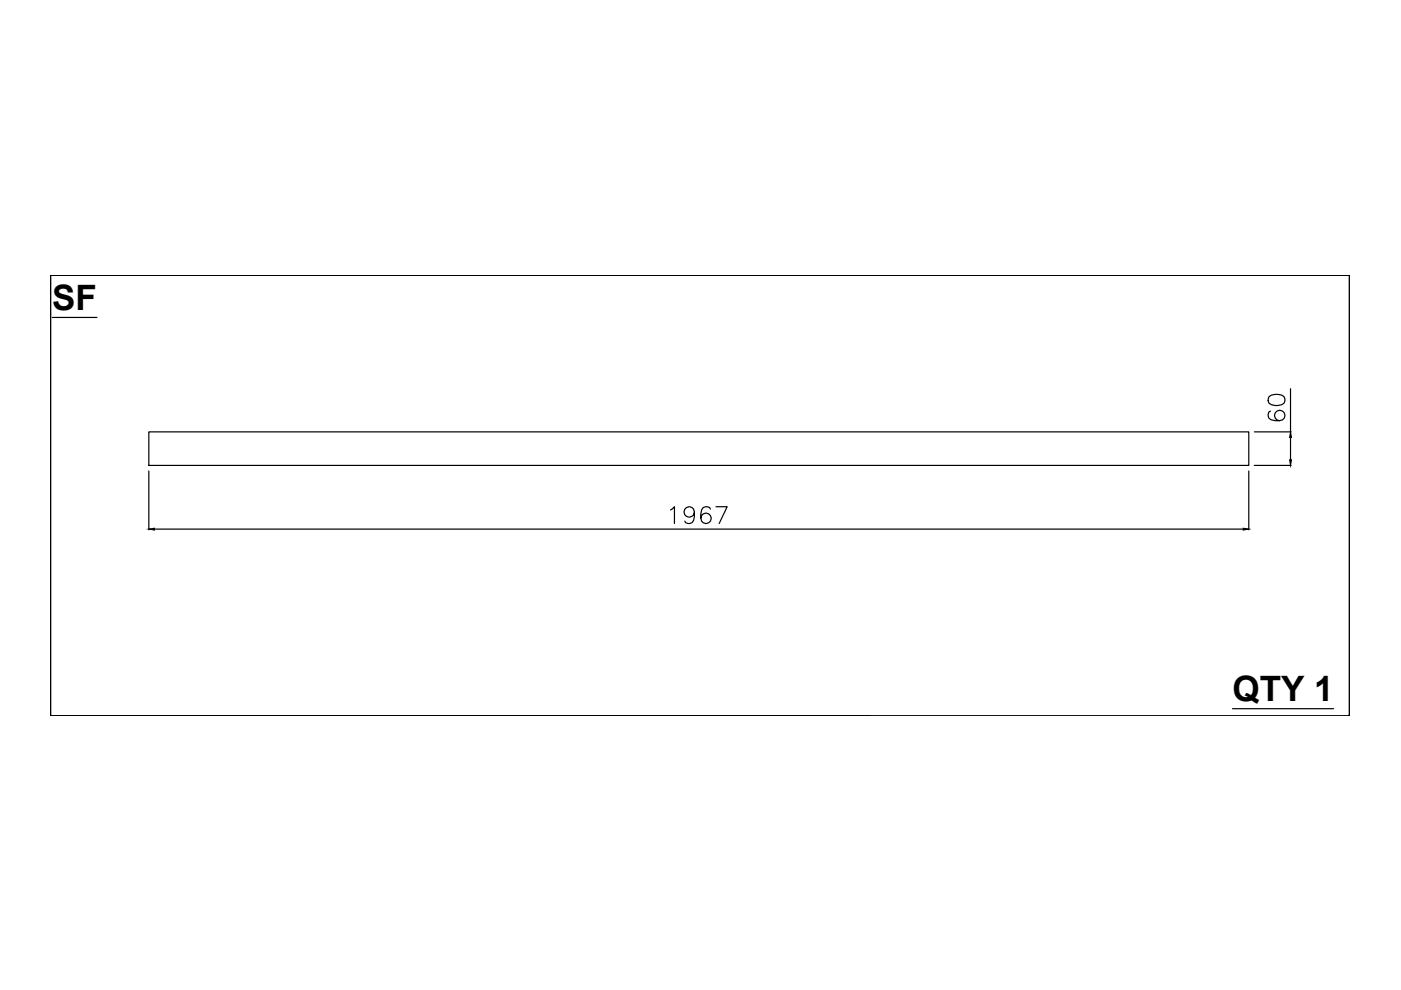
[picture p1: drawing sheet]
<svg xmlns="http://www.w3.org/2000/svg" width="297mm" height="210mm" viewBox="0 0 297 210" stroke-linecap="round" stroke-linejoin="round" font-family="sans-serif">
<defs><g id="words">
<g font-size="7.4">
<text x="11.1" y="65.7">SF</text>
<text x="261.3" y="148.7">QTY 1</text>
</g>
</g></defs>
<!-- layer: 0 -->
<g fill="none" stroke="#000" stroke-width=".25">
<path d="M286.1 58.4h.1M286.1 58.4h-275.4h275.4v93.3h-275.4v-93.3v93.3h173.8M286.1 58.4v93.3M31.6 91.6h233.2v7.1h-233.2zM31.6 99.9v12.4M264.8 99.9v12.4M266 98.7h7.8M266 91.6h7.8M269 84.1a2.75 2.75 0 0 1 3.3 0 1.15 1.15 0 0 1-.5 1.7 2.94 2.94 0 0 1-2.8-.3l-.1-.5zM269.4 87.2a1.05 1.05 0 0 0-.4 1.5 3.2 3.2 0 0 0 2.9 .3 1.1 1.1 0 0 0 .1-1.8 1.1 1.1 0 0 0-1.7 .5 1.1 1.1 0 0 0 .9 1.5M273.6 82.4v9.2M273.6 92.8v4.7"/>
<path d="M32.7 112.2h230.9M142.1 108.1l.9-.7v3.6M147.2 108.6a1.1 1.1 0 0 1-1.5 1 1.1 1.1 0 0 1-.4-1.8 1.1 1.1 0 0 1 1.8 .2 3.2 3.2 0 0 1-.4 2.8 1.05 1.05 0 0 1-1.5-.3M150.6 108a1.05 1.05 0 0 0-1.5-.4 3.2 3.2 0 0 0-.3 2.9 1.1 1.1 0 0 0 1.7 .1 1.1 1.1 0 0 0-.4-1.7 1.1 1.1 0 0 0-1.5 .9M151.8 107.4h2.4l-1.7 3.6M286.1 151.7h.1"/>
</g>
<path d="M273.4 97.5h.4l-.2 1.2zM273.6 91.6l.2 1.2h-.4zM31.6 112.2l1.1-.2v.4zM263.6 112l1.2 .2-1.2 .2z" fill="#000" stroke="#000" stroke-width=".21"/>
<!-- layer: Section line -->
<path d="M11.1 67.3h9.5M261.3 150.3h21.5" fill="none" stroke="#000" stroke-width=".25"/>
<use href="#words"/>
</svg>
